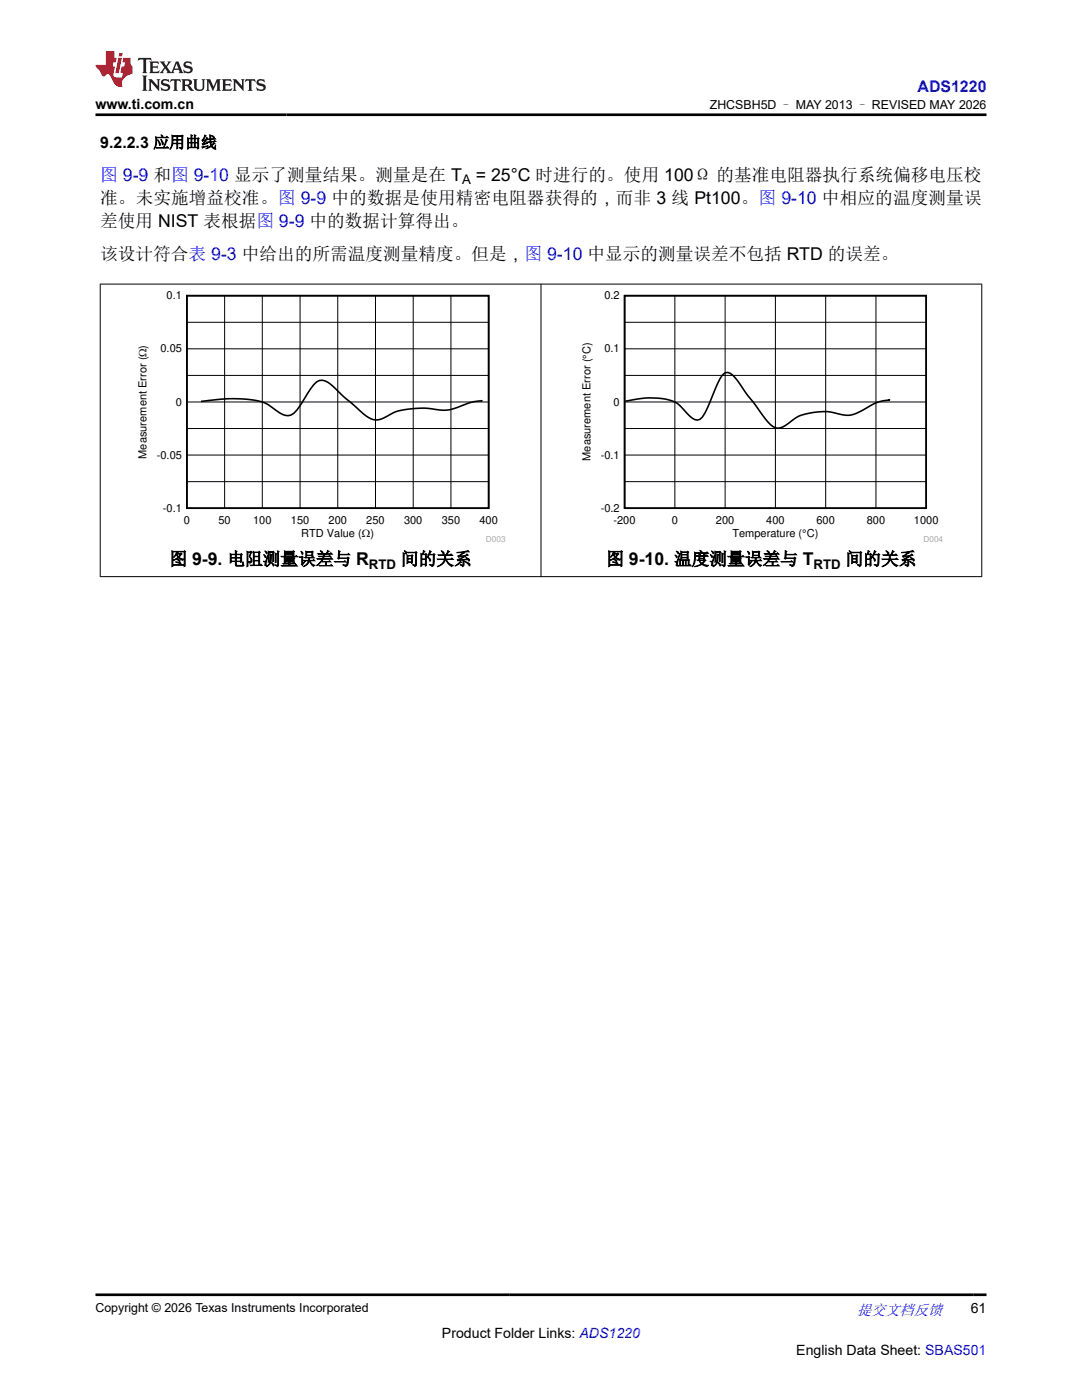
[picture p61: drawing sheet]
<svg xmlns="http://www.w3.org/2000/svg" width="216mm" height="279mm" viewBox="0 0 216 279" stroke-linecap="round" stroke-linejoin="round" font-family="sans-serif">
<defs><g id="words">
<g font-size="3.5">
<text x="20" y="40.7">准。未实施增益校准。图 9-9 中的数据是使用精密电阻器获得的，而非 3 线 Pt100。图 9-10 中相应的温度测量误</text>
<text x="94.9" y="36.1">= 25°C 时进行的。使用 100Ω 的基准电阻器执行系统偏移电压校</text>
<text x="20" y="45.3">差使用 NIST 表根据图 9-9 中的数据计算得出。</text>
<text x="20" y="52">该设计符合表 9-3 中给出的所需温度测量精度。但是，图 9-10 中显示的测量误差不包括 RTD 的误差。</text>
<text x="33.8" y="112.8">图 9-9. 电阻测量误差与 R</text>
<text x="80" y="112.8">间的关系</text>
<text x="121" y="112.8">图 9-10. 温度测量误差与 T</text>
<text x="168.8" y="112.8">间的关系</text>
</g>
<text font-size="3.5" fill="#00f" x="20" y="36.1">图 9-9 和图 9-10 显示了测量结果。测量是在 T</text>
<text font-size="3.2" fill="#00f" x="183.1" y="18.3">ADS1220</text>
<text font-size="3.2" x="20" y="29.5">9.2.2.3 应用曲线</text>
<text font-size="3" fill="#00f" x="171" y="262.4">提交文档反馈</text>
<g font-size="2.8">
<text x="19" y="21.7">www.ti.com.cn</text>
<text x="193.7" y="262.1">61</text>
<text x="88.2" y="266.9">Product Folder Links: ADS1220</text>
<text x="158.9" y="270.3">English Data Sheet: SBAS501</text>
</g>
<g font-size="2.6">
<text x="92.2" y="36.8">A</text>
<text x="73.6" y="113.5">RTD</text>
<text x="162.3" y="113.5">RTD</text>
</g>
<g font-size="2.5">
<text x="141.6" y="21.8">ZHCSBH5D – MAY 2013 – REVISED MAY 2026</text>
<text x="19" y="261.8">Copyright © 2026 Texas Instruments Incorporated</text>
</g>
<g font-size="2.2">
<text x="33.3" y="59.7">0.1</text>
<text x="120.6" y="59.7">0.2</text>
<text x="32" y="70.3">0.05</text>
<text x="120.6" y="70.3">0.1</text>
<text x="35.1" y="80.9">0</text>
<text x="122.4" y="80.9">0</text>
<text x="29.2" y="91.6" transform="rotate(-90 29.2 91.6)">Measurement Error (:)</text>
<text x="31.3" y="91.5">-0.05</text>
<text x="117.8" y="92" transform="rotate(-90 117.8 92)">Measurement Error (°C)</text>
<text x="119.9" y="91.5">-0.1</text>
<text x="32.5" y="102.1">-0.1</text>
<text x="36.7" y="104.7">0</text>
<text x="43.6" y="104.7">50</text>
<text x="50.5" y="104.7">100</text>
<text x="58" y="104.7">150</text>
<text x="60.1" y="107.2">RTD Value (:)</text>
<text x="65.6" y="104.7">200</text>
<text x="73.1" y="104.7">250</text>
<text x="80.6" y="104.7">300</text>
<text x="88.2" y="104.7">350</text>
<text x="95.7" y="104.7">400</text>
<text x="119.9" y="102.1">-0.2</text>
<text x="122.4" y="104.7">-200</text>
<text x="134.1" y="104.7">0</text>
<text x="142.9" y="104.7">200</text>
<text x="146.1" y="107.2">Temperature (°C)</text>
<text x="152.9" y="104.7">400</text>
<text x="162.9" y="104.7">600</text>
<text x="172.9" y="104.7">800</text>
<text x="182.4" y="104.7">1000</text>
</g>
<g font-size="1.6" fill="#a8a8a8">
<text x="97" y="108.1">D003</text>
<text x="184.3" y="108.1">D004</text>
</g>
</g></defs>
<path d="M37.3 59h60.2v42.4h-60.2zM96 80h.1a12.2 12.2 0 0 0-4.8 1.3 8.2 8.2 0 0 1-5.4 .3l-1.5-.2a14.4 14.4 0 0 0-8.3 2.2 3.2 3.2 0 0 1-3.6-1l-3.8-3.3-2.2-2.1a3.4 3.4 0 0 0-2.8-1.3 5.4 5.4 0 0 0-2.2 2.5l-1.2 1.9a6.2 6.2 0 0 1-2.2 2.5 3.8 3.8 0 0 1-3.4-1.2 9.8 9.8 0 0 0-6.5-2h-3.2l-4.9 .5" fill="none" stroke="#000" stroke-width=".32"/>
<g fill="none" stroke="#000" stroke-width=".2">
<path d="M44.8 59v42.4M52.3 59v42.4M59.9 59v42.4M67.4 59v42.4M74.9 59v42.4M82.5 59v42.4M90 59v42.4M37.3 74.9h60.2M37.3 69.6h60.2M37.3 64.3h60.2M37.3 96.1h60.2M37.3 90.8h60.2"/>
<path d="M37.3 85.5h60.2M37.3 80.2h60.2"/>
</g>
<path d="M115.7 58.1h72.5v50.1h-72.5z" fill-rule="evenodd" fill="#fff"/>
<path d="M124.6 59h60.2v42.4h-60.2zM177.3 79.8h.2a10 10 0 0 0-5.1 1.9 5.7 5.7 0 0 1-5.6 .8 12.4 12.4 0 0 0-8.1 .9l-1.5 1.2a2.43 2.43 0 0 1-4-.4l-4-5.3-1.5-2.2a5.6 5.6 0 0 0-2.5-2.4l-.5 .1a6.9 6.9 0 0 0-2 3.3l-1 2.5a8.5 8.5 0 0 1-2 3.5 1.69 1.69 0 0 1-2-.6l-1-1.1a6.5 6.5 0 0 0-5.6-2.5h-2.5l-3.8 .6" fill="none" stroke="#000" stroke-width=".32"/>
<g fill="none" stroke="#000" stroke-width=".2">
<path d="M19.9 56.7h176.1M20 56.6v58.5M107.9 56.6v58.5M134.7 59v42.4M144.7 59v42.4M154.7 59v42.4M164.8 59v42.4M174.8 59v42.4M195.9 56.6v58.5M124.6 74.9h60.2M124.6 69.6h60.2M124.6 64.3h60.2"/>
<path d="M124.6 96.1h60.2M124.6 90.8h60.2M124.6 85.5h60.2M124.6 80.2h60.2M19.9 115.1h176.1"/>
</g>
<path d="M27.7 11.6l-.2 .5 .5-.2h.6v.1v2.2l-.2 .4h1l-.2-.4v-2.2v-.1h.5l.5 .2-.1-.5zM29.8 12.3l.2 .4v1.5l-.2 .4h1.9l.1-.6a1.08 1.08 0 0 1-1.3 .2v-.7h.6l.4 .2v-.7l-.4 .2h-.6v-.5l.2-.2a1 1 0 0 1 1 .3l-.1-.5zM31.8 12.3l1 1.1-1 1.2h.9l-.2-.2 .4-.8 .5 .8-.2 .2h1.6l-.2-.2 .1-.5h1l.1 .5-.1 .2h.9l-.2-.3-.8-2h-.5l-1 2.2-.8-1.1 .9-1.1h-.8l.2 .2-.5 .6-.3-.6 .1-.2zM35.2 12.7l.4 1h-.8zM36.8 12.4a.65 .65 0 0 0-.2 .7 .65 .65 0 0 0 .6 .5l.7 .1 .1 .3a.79 .79 0 0 1-.7 .4 .79 .79 0 0 1-.7-.5l.1 .7 .2-.1a.93 .93 0 0 0 1.1 .1 .93 .93 0 0 0 .4-1 1.46 1.46 0 0 0-1.2-.6l-.1-.3a1.09 1.09 0 0 1 1.2 .2l-.2-.6-.1 .1-.6-.2zM28.4 15.1l.2 .4v2.2l-.2 .4h1l-.2-.4v-2.2l.2-.4zM29.6 15.8l.2 .4v1.5l-.2 .4h.8l-.3-.4v-1.3l1.7 1.8v-2l.2-.4h-.8l.2 .2 .1 1.1-1.2-1.3zM32.3 15.9a.65 .65 0 0 0-.2 .8 .65 .65 0 0 0 .7 .4l.6 .2 .1 .2a.79 .79 0 0 1-.7 .4 .79 .79 0 0 1-.7-.5l.1 .7 .2-.1a.93 .93 0 0 0 1.1 .1 .93 .93 0 0 0 .4-.9 1.46 1.46 0 0 0-1.2-.6l-.1-.4a1.09 1.09 0 0 1 1.2 .2l-.2-.6-.1 .1-.6-.1zM34.1 15.8l-.1 .6a.63 .63 0 0 1 .7-.3l.1 1.6-.3 .4h1l-.2-.4v-1.6a.66 .66 0 0 1 .8 .3l-.1-.6zM36.2 15.8l.2 .4v1.5l-.2 .4h.9l-.2-.2v-.7h.5l.1 .2a.79 .79 0 0 0 1.2 .6l-1-.9a.61 .61 0 0 0 .6-.6 .61 .61 0 0 0-.5-.7zM36.9 16.1h.2a.47 .47 0 0 1 .5 .1 .47 .47 0 0 1 .1 .5l-.2 .1-.6 .1zM38.5 15.8l.2 .2a2.27 2.27 0 0 0 .4 2 1.04 1.04 0 0 0 1.7-.7v-1.3l.2-.2h-.8l.2 .4v1.1a.6 .6 0 0 1-.6 .6 .6 .6 0 0 1-.6-.6v-1.1l.3-.4zM41.1 15.8l.2 .4v1.5l-.2 .4h.7l-.2-.4v-1.4l.9 1.9 .8-1.9v1.4l-.2 .4h1l-.3-.4v-1.5l.3-.4h-.8l-.7 1.5-.7-1.5zM44.3 15.8l.2 .4v1.5l-.2 .4h1.9l.1-.6a1.09 1.09 0 0 1-1.3 .2v-.7h.6l.4 .2v-.6l-.4 .2h-.6v-.6l.2-.1a1.01 1.01 0 0 1 1 .3l-.1-.6zM46.4 15.8l.3 .4v1.5l-.3 .4h.8l-.2-.4v-1.3l1.6 1.8v-2l.2-.4h-.7l.2 .2v1.1l-1.2-1.3zM49 15.8l-.1 .6a.63 .63 0 0 1 .8-.3v1.6l-.3 .4h1l-.2-.4v-1.6a.66 .66 0 0 1 .8 .3l-.1-.6zM51.4 15.9a.65 .65 0 0 0-.2 .8 .65 .65 0 0 0 .6 .4l.6 .2 .2 .2a.79 .79 0 0 1-.8 .4 .79 .79 0 0 1-.6-.5l.1 .7 .2-.1a.93 .93 0 0 0 1 .1 .93 .93 0 0 0 .5-.9 1.46 1.46 0 0 0-1.3-.6l-.1-.4a1.09 1.09 0 0 1 1.3 .2l-.2-.6-.2 .1-.5-.1z" fill="#231f20"/>
<path d="M21.1 10.2v2.8h-2.1l.1 .3 .9 1a.95 .95 0 0 0 .9 .9 .59 .59 0 0 1 .6-.4 .59 .59 0 0 1 .5 .4l.4 .7a1.59 1.59 0 0 0 2.1 1.4 1.61 1.61 0 0 1 1-2.3l1-.3-.1-1.5a1.59 1.59 0 0 1-.4-1.7h-1.4l-.2 .9h.5l-.1 .9h-.5l-.2 1v.2l.4 .1-.2 .9h-.6a.73 .73 0 0 1-1.1-.7l.3-1.5h-.5l.2-.9h.5l.2-.9h-.5v-1.3zM23.6 11.5l-.6 3.1h.7l.6-3.1zM23.8 10.6l-.1 .6h.7l.1-.6z" fill="#ed1c24"/>
<path d="M19 22.9h177.8M19 258.4h177.8" fill="none" stroke="#000" stroke-width=".53"/>
<use href="#words"/>
</svg>
